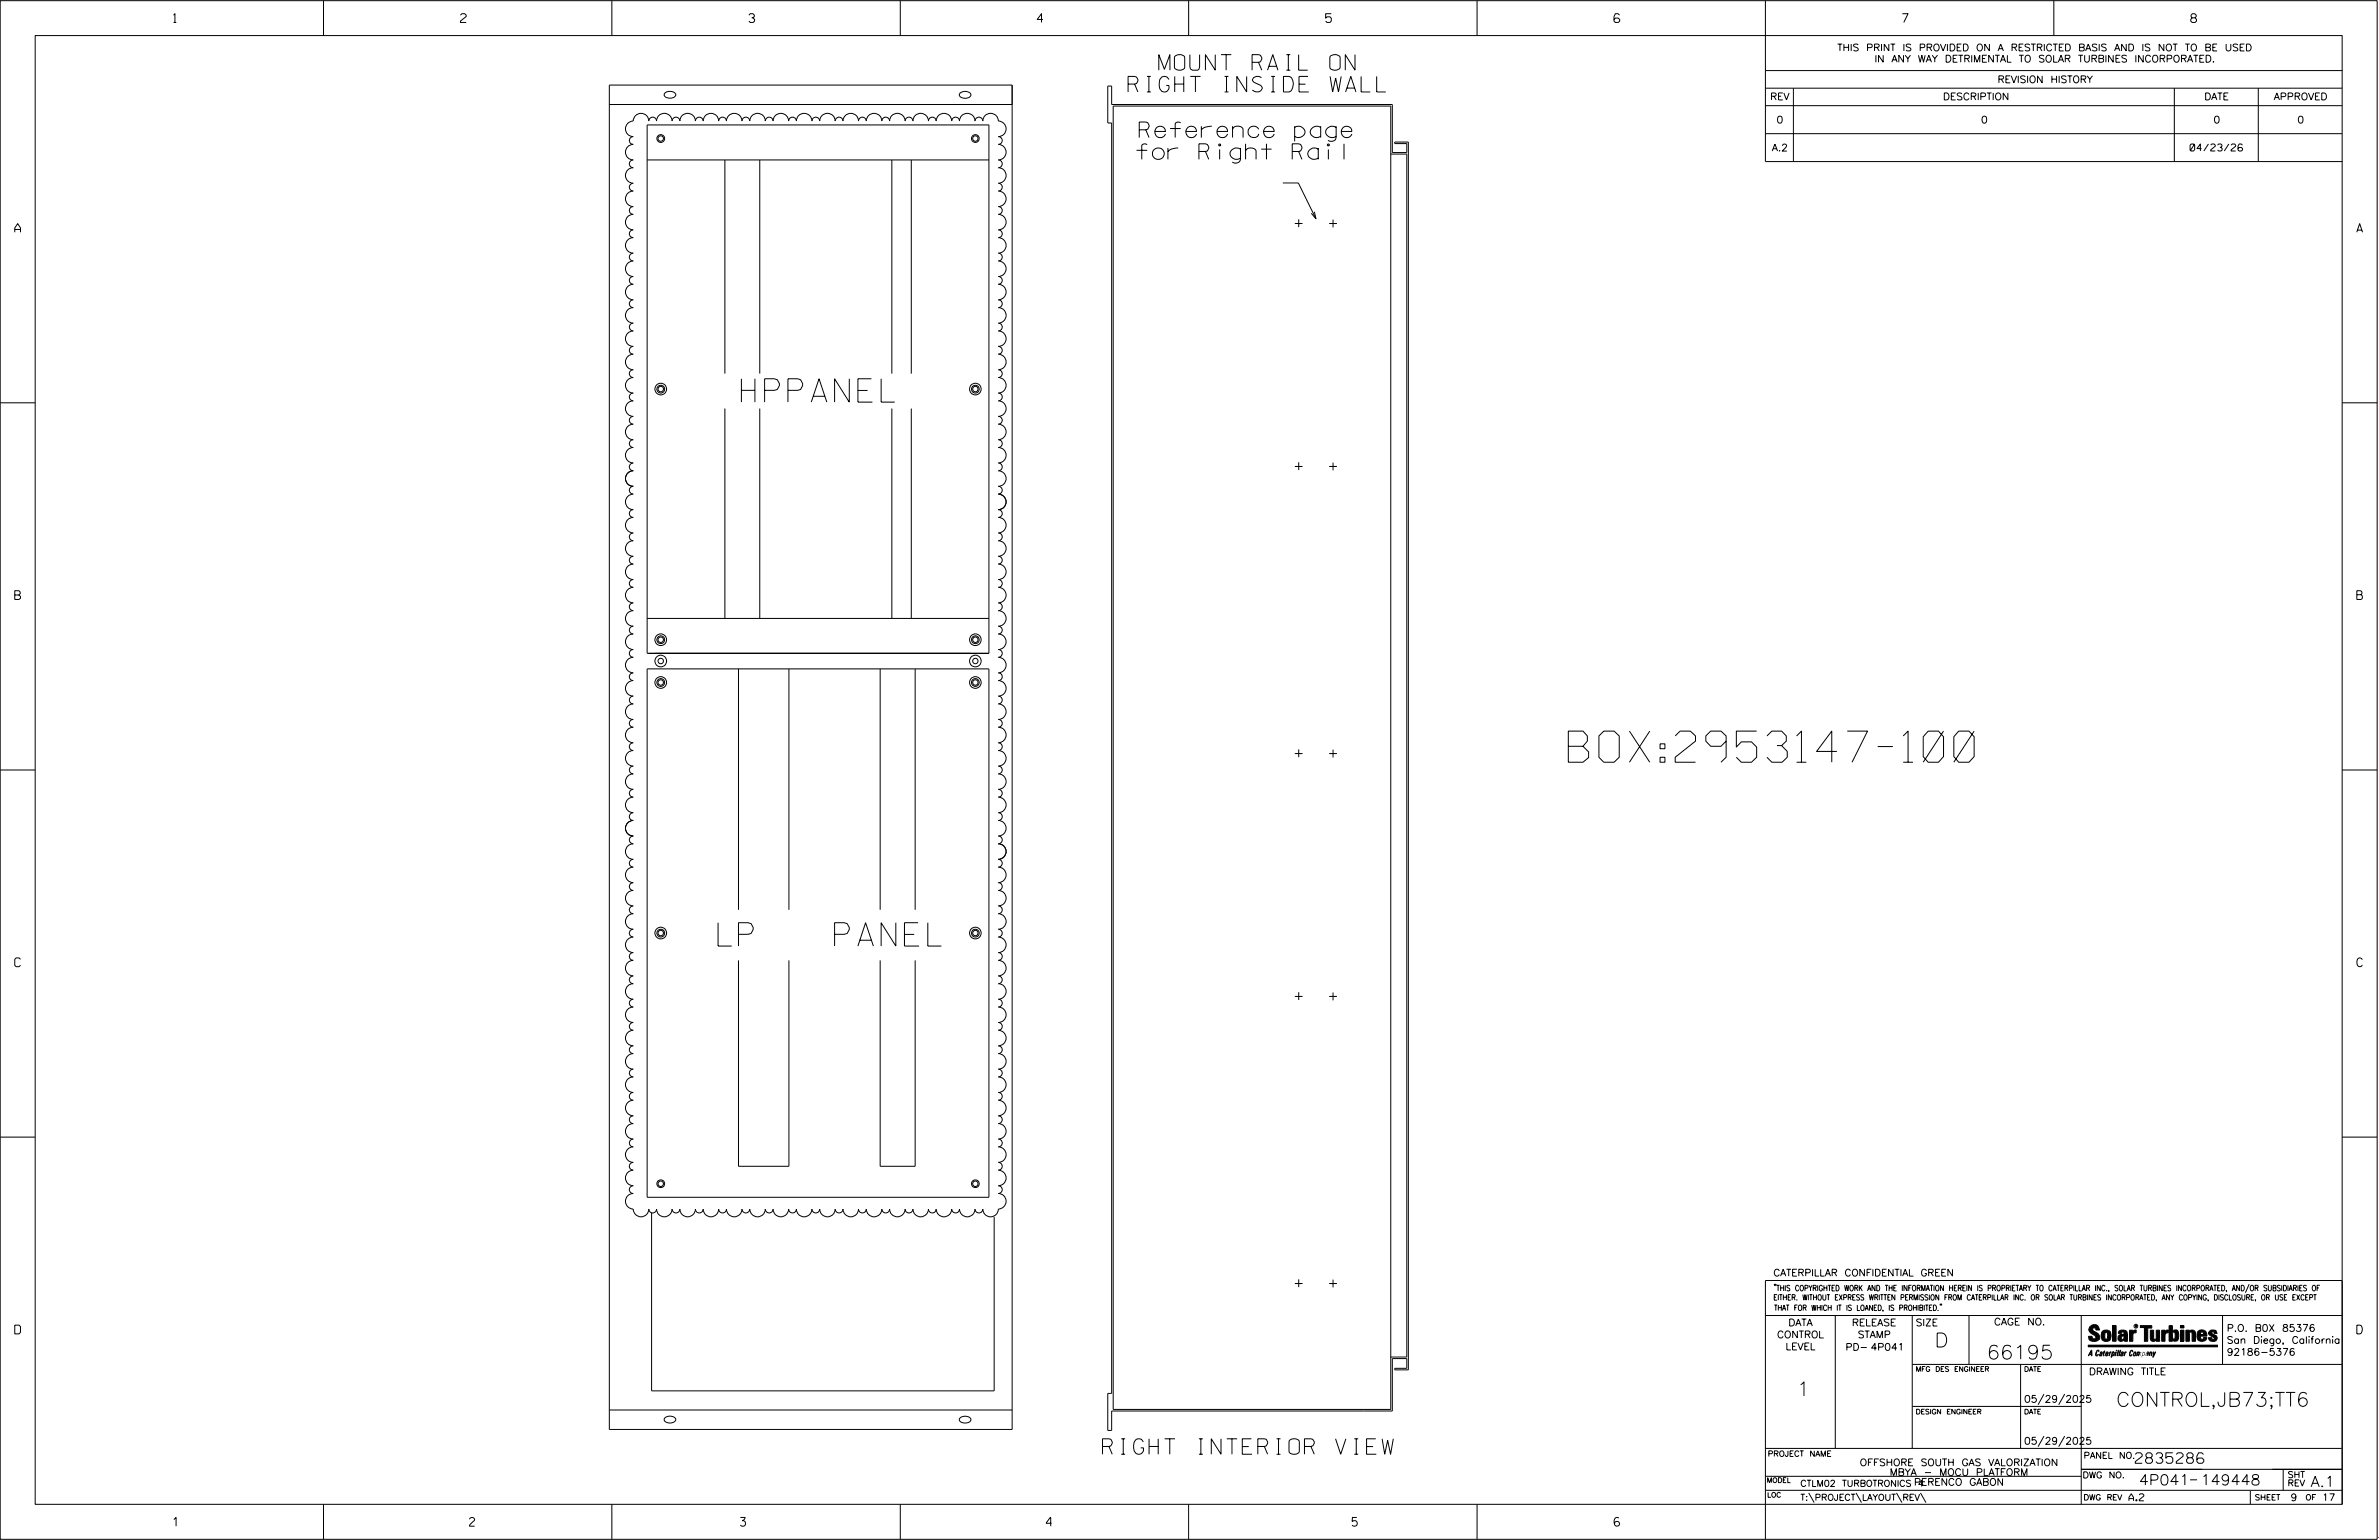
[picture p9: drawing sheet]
<svg xmlns="http://www.w3.org/2000/svg" width="864mm" height="559mm" viewBox="0 0 864 559" stroke-linecap="round" stroke-linejoin="round" font-family="sans-serif">
<defs><g id="words">
<text font-size="11.3" x="569.3" y="276.6">BOX:2953147-100</text>
<text font-size="8.5" x="269.1" y="145.9">HPPANEL</text>
<g font-size="5.6">
<text x="420.7" y="25.5">MOUNT RAIL ON</text>
<text x="409.5" y="33.4">RIGHT INSIDE WALL</text>
<text x="413.6" y="49.9">Reference page</text>
<text x="412.7" y="57.8">for Right Rail</text>
<text x="400.2" y="527.7">RIGHT INTERIOR VIEW</text>
</g>
<g font-size="5.1">
<text x="702.3" y="488.8">D</text>
<text x="721.2" y="493.2">66195</text>
<text x="652.2" y="506.5">1</text>
<text x="768.2" y="510.3">CONTROL,JB73;TT6</text>
</g>
<g font-size="3.8">
<text x="775.1" y="531">2835286</text>
<text x="776.4" y="538.9">4P041</text>
<text x="798.8" y="538.9">149448</text>
<text x="838.8" y="539.5">A.1</text>
</g>
<g font-size="3.2">
<text x="63" y="8.2">1</text>
<text x="167.2" y="8.2">2</text>
<text x="271.8" y="8.2">3</text>
<text x="376.5" y="8.2">4</text>
<text x="481.2" y="8.2">5</text>
<text x="690.6" y="8.2">7</text>
<text x="795.3" y="8.2">8</text>
<text x="5.4" y="84.3">A</text>
<text x="855.5" y="84.3">A</text>
<text x="5.4" y="217.5">B</text>
<text x="855.6" y="217.5">B</text>
<text x="5.4" y="350.8">C</text>
<text x="855.6" y="350.8">C</text>
<text x="5.4" y="484">D</text>
<text x="855.6" y="484">D</text>
<text x="62.8" y="553.8">1</text>
<text x="170.4" y="553.8">2</text>
<text x="268.8" y="553.8">3</text>
<text x="379.8" y="553.8">4</text>
<text x="490.8" y="553.8">5</text>
<text x="585.9" y="553.8">6</text>
</g>
<g font-size="2.5">
<text x="666.9" y="18.5">THIS PRINT IS PROVIDED ON A RESTRICTED BASIS AND IS NOT TO BE USED</text>
<text x="680.5" y="22.6">IN ANY WAY DETRIMENTAL TO SOLAR TURBINES INCORPORATED.</text>
<text x="725.1" y="30">REVISION HISTORY</text>
<text x="642.6" y="36.3">REV</text>
<text x="705.3" y="36.3">DESCRIPTION</text>
<text x="800.2" y="36.3">DATE</text>
<text x="825.4" y="36.3">APPROVED</text>
<text x="644.9" y="44.7">0</text>
<text x="719.1" y="44.7">0</text>
<text x="803.5" y="44.7">0</text>
<text x="834" y="44.7">0</text>
<text x="643.2" y="54.8">A.2</text>
<text x="795" y="54.8">04/23/26</text>
<text x="643.8" y="463">CATERPILLAR CONFIDENTIAL GREEN</text>
<text x="645.1" y="485.5">CONTROL</text>
<text x="649.2" y="481.1">DATA</text>
<text x="672.3" y="481.1">RELEASE</text>
<text x="674.4" y="485.5">STAMP</text>
<text x="695.4" y="481.1">SIZE</text>
<text x="723.8" y="480.8">CAGE NO.</text>
<text x="808.4" y="483.1">P.O. B0X 85376</text>
<text x="648.2" y="489.8">LEVEL</text>
<text x="669.9" y="490">PD- 4P041</text>
<text x="808.4" y="487.5">San Diego, California</text>
<text x="808.4" y="491.8">92186-5376</text>
<text x="758.3" y="498.9">DRAWING TITLE</text>
<text x="734.8" y="508.9">05/29/2025</text>
<text x="734.8" y="524.1">05/29/2025</text>
<text x="675.1" y="531.9">OFFSHORE SOUTH GAS VALORIZATION</text>
<text x="686" y="535.5">MBYA - MOCU PLATFORM</text>
<text x="694.8" y="539">PERENCO GABON</text>
<text x="772.8" y="544.6">A.2</text>
<text x="831.5" y="544.6">9</text>
<text x="842.9" y="544.6">17</text>
</g>
<g font-size="2.3">
<text x="756.4" y="529.2">PANEL NO.</text>
<text x="653.5" y="539.4">CTLM02 TURBOTRONICS 4</text>
<text x="756" y="536.3">DWG NO.</text>
<text x="830.4" y="539.3">REV</text>
<text x="830.4" y="536.2">SHT</text>
<text x="653.5" y="544.5">T:\PROJECT\LAYOUT\REV\</text>
</g>
<g font-size="2">
<text x="643.8" y="471.8">EITHER. WITHOUT EXPRESS WRITTEN PERMISSION FROM CATERPILLAR INC. OR SOLAR TURBINES INCORPORATED, ANY COPYING, DISCLOSURE, OR USE EXCEPT</text>
<text x="643.8" y="468.4">&quot;THIS COPYRIGHTED WORK AND THE INFORMATION HEREIN IS PROPRIETARY TO CATERPILLAR INC., SOLAR TURBINES INCORPORATED, AND/OR SUBSIDIARIES OF</text>
<text x="644" y="475.6">THAT FOR WHICH IT IS LOANED, IS PROHIBITED.&quot;</text>
<text x="641.7" y="528.5">PROJECT NAME</text>
<text x="756.3" y="544.3">DWG REV</text>
<text x="818.5" y="544.3">SHEET</text>
<text x="836.9" y="544.3">OF</text>
</g>
<g font-size="1.8">
<text x="695.4" y="497.6">MFG DES ENGINEER</text>
<text x="734.8" y="497.6">DATE</text>
<text x="695.4" y="513.1">DESIGN ENGINEER</text>
<text x="734.8" y="513.1">DATE</text>
<text x="641.3" y="538">MODEL</text>
<text x="641.5" y="543.3">LOC</text>
</g>
<text font-size=".9" x="775.1" y="481.7">R</text>
</g></defs>
<g fill="none" stroke="#000" stroke-width=".36">
<path d="M.1 .2h862.8v558.4h-862.8zM12.8 12.9h837.4v533h-837.4zM117.4 .2v12.7M222.1 .2v12.7M326.8 .2v12.7M431.5 .2v12.7M536.2 .2v12.7M587.9 5.5l-.5-.5h-1l-.5 1v1.7l.5 .4h1l.6-.4v-.6l-.6-.5h-1l-.5 .5M640.9 .2v58.4h209.3M745.6 .2v12.7M221.2 30.9h146.2v487.8h-146.2zM221.2 37.9h146.2"/>
<path d="M241.4 33.7a2.61 2.61 0 0 1 3.9 .7 2.43 2.43 0 0 1-4.2 0zM348.6 33.7a2.57 2.57 0 0 1 3.9 .7 2.43 2.43 0 0 1-4.3 0zM402.1 31.2h1.4v6.7h101.9v17.5h5.3v-3.3h-4.4v-.6h4.9v445.6h-4.9v-.6h4.4v-3.5h-5.3v19h-101.9v7h-1.4v-13.4h1.4v-461h-1.4zM404.1 38.5h100.8v472.9h-100.8zM640.9 25.6h209.3M640.9 32h209.3M640.9 38.3h209.3M651 32v26.6M789.3 32v26.6M819.8 32v26.6M227.9 44.8l1.1-.7 .9-.2v-.4a2.82 2.82 0 0 1 3-2.4 2.82 2.82 0 0 1 2.6 2.8 1.41 1.41 0 0 1 1.4-1.4 1.41 1.41 0 0 1 1.4 1.4 2.82 2.82 0 0 1 2.9-2.8 2.82 2.82 0 0 1 2.8 2.8 1.41 1.41 0 0 1 1.4-1.4 1.41 1.41 0 0 1 1.4 1.4 2.82 2.82 0 0 1 2.8-2.8 2.82 2.82 0 0 1 2.8 2.8 1.41 1.41 0 0 1 1.5-1.4 1.41 1.41 0 0 1 1.4 1.4 2.8 2.8 0 0 1 2.8-2.8 2.8 2.8 0 0 1 2.8 2.8 1.41 1.41 0 0 1 1.4-1.4 1.41 1.41 0 0 1 1.4 1.4 2.82 2.82 0 0 1 2.8-2.8 2.82 2.82 0 0 1 2.8 2.8 1.41 1.41 0 0 1 1.5-1.4 1.41 1.41 0 0 1 1.4 1.4 2.82 2.82 0 0 1 2.8-2.8 2.82 2.82 0 0 1 2.8 2.8 1.41 1.41 0 0 1 1.4-1.4 1.41 1.41 0 0 1 1.4 1.4 2.82 2.82 0 0 1 2.9-2.8 2.82 2.82 0 0 1 2.8 2.8 1.41 1.41 0 0 1 1.4-1.4 1.41 1.41 0 0 1 1.4 1.4 2.82 2.82 0 0 1 2.8-2.8 2.82 2.82 0 0 1 2.8 2.8 1.41 1.41 0 0 1 1.5-1.4 1.41 1.41 0 0 1 1.4 1.4 2.8 2.8 0 0 1 2.8-2.8 2.8 2.8 0 0 1 2.8 2.8 1.41 1.41 0 0 1 1.4-1.4 1.41 1.41 0 0 1 1.4 1.4 2.82 2.82 0 0 1 2.8-2.8 2.82 2.82 0 0 1 2.8 2.8 1.41 1.41 0 0 1 1.5-1.4 1.41 1.41 0 0 1 1.4 1.4 2.82 2.82 0 0 1 2.8-2.8 2.82 2.82 0 0 1 2.8 2.8 1.41 1.41 0 0 1 1.4-1.4 1.41 1.41 0 0 1 1.4 1.4 2.82 2.82 0 0 1 2.9-2.8 2.82 2.82 0 0 1 2.8 2.8 1.41 1.41 0 0 1 1.4-1.4 1.41 1.41 0 0 1 1.4 1.4 2.82 2.82 0 0 1 2.8-2.8 2.82 2.82 0 0 1 2.8 2.8 1.39 1.39 0 0 1 1.4-1.4 1.39 1.39 0 0 1 1.4 1.4 2.82 2.82 0 0 1 2.9-2.8 2.82 2.82 0 0 1 2.8 2.8 1.41 1.41 0 0 1 1.4-1.4 1.41 1.41 0 0 1 1.4 1.4 2.82 2.82 0 0 1 2.8-2.8 2.82 2.82 0 0 1 2.8 2.8 1.41 1.41 0 0 1 1.5-1.4 1.41 1.41 0 0 1 1.4 1.4 2.82 2.82 0 0 1 2.8-2.8 2.82 2.82 0 0 1 2.8 2.8 2.82 2.82 0 0 1 2.8 2.8 2.82 2.82 0 0 1-2.8 2.9 1.41 1.41 0 0 1 1.4 1.4 1.41 1.41 0 0 1-1.4 1.4 2.82 2.82 0 0 1 2.8 2.8 2.82 2.82 0 0 1-2.8 2.8 1.41 1.41 0 0 1 1.4 1.4 1.41 1.41 0 0 1-1.4 1.5 2.82 2.82 0 0 1 2.8 2.8 2.82 2.82 0 0 1-2.8 2.8 1.41 1.41 0 0 1 1.4 1.4 1.41 1.41 0 0 1-1.4 1.4 2.82 2.82 0 0 1 2.8 2.8 2.82 2.82 0 0 1-2.8 2.9 1.41 1.41 0 0 1 1.4 1.4 1.41 1.41 0 0 1-1.4 1.4 2.8 2.8 0 0 1 2.8 2.8 2.8 2.8 0 0 1-2.8 2.8 1.41 1.41 0 0 1 1.4 1.4 1.41 1.41 0 0 1-1.4 1.4 2.82 2.82 0 0 1 2.8 2.8 2.82 2.82 0 0 1-2.8 2.9 1.41 1.41 0 0 1 1.4 1.4 1.41 1.41 0 0 1-1.4 1.4 2.82 2.82 0 0 1 2.8 2.8 2.82 2.82 0 0 1-2.8 2.8 1.41 1.41 0 0 1 1.4 1.4 1.41 1.41 0 0 1-1.4 1.5 2.82 2.82 0 0 1 2.8 2.8 2.82 2.82 0 0 1-2.8 2.8 1.41 1.41 0 0 1 1.4 1.4 1.41 1.41 0 0 1-1.4 1.4 2.82 2.82 0 0 1 2.8 2.8 2.82 2.82 0 0 1-2.8 2.9 1.41 1.41 0 0 1 1.4 1.4 1.41 1.41 0 0 1-1.4 1.4 2.8 2.8 0 0 1 2.8 2.8 2.8 2.8 0 0 1-2.8 2.8 1.41 1.41 0 0 1 1.4 1.4 1.41 1.41 0 0 1-1.4 1.4 2.82 2.82 0 0 1 2.8 2.8 2.82 2.82 0 0 1-2.8 2.9 1.41 1.41 0 0 1 1.4 1.4 1.41 1.41 0 0 1-1.4 1.4 2.82 2.82 0 0 1 2.8 2.8 2.82 2.82 0 0 1-2.8 2.8 1.41 1.41 0 0 1 1.4 1.4 1.41 1.41 0 0 1-1.4 1.5 2.82 2.82 0 0 1 2.8 2.8 2.82 2.82 0 0 1-2.8 2.8 1.41 1.41 0 0 1 1.4 1.4 1.41 1.41 0 0 1-1.4 1.4 2.82 2.82 0 0 1 2.8 2.8 2.82 2.82 0 0 1-2.8 2.9 1.41 1.41 0 0 1 1.4 1.4 1.41 1.41 0 0 1-1.4 1.4 2.8 2.8 0 0 1 2.8 2.8 2.8 2.8 0 0 1-2.8 2.8 1.41 1.41 0 0 1 1.4 1.4 1.41 1.41 0 0 1-1.4 1.4 2.82 2.82 0 0 1 2.8 2.8 2.82 2.82 0 0 1-2.8 2.9 1.41 1.41 0 0 1 1.4 1.4 1.41 1.41 0 0 1-1.4 1.4 2.82 2.82 0 0 1 2.8 2.8 2.82 2.82 0 0 1-2.8 2.8 1.41 1.41 0 0 1 1.4 1.4 1.41 1.41 0 0 1-1.4 1.4 2.82 2.82 0 0 1 2.8 2.9 2.82 2.82 0 0 1-2.8 2.8 1.41 1.41 0 0 1 1.4 1.4 1.41 1.41 0 0 1-1.4 1.4 2.82 2.82 0 0 1 2.8 2.8 2.82 2.82 0 0 1-2.8 2.9 1.41 1.41 0 0 1 1.4 1.4 1.41 1.41 0 0 1-1.4 1.4 2.8 2.8 0 0 1 2.8 2.8 2.8 2.8 0 0 1-2.8 2.8 1.41 1.41 0 0 1 1.4 1.4 1.41 1.41 0 0 1-1.4 1.4 2.82 2.82 0 0 1 2.8 2.8 2.82 2.82 0 0 1-2.8 2.9 1.41 1.41 0 0 1 1.4 1.4 1.41 1.41 0 0 1-1.4 1.4 2.82 2.82 0 0 1 2.8 2.8 2.82 2.82 0 0 1-2.8 2.8 1.41 1.41 0 0 1 1.4 1.4 1.41 1.41 0 0 1-1.4 1.4 2.82 2.82 0 0 1 2.8 2.9 2.82 2.82 0 0 1-2.8 2.8 1.41 1.41 0 0 1 1.4 1.4 1.41 1.41 0 0 1-1.4 1.4 2.82 2.82 0 0 1 2.8 2.8 2.82 2.82 0 0 1-2.8 2.9 1.39 1.39 0 0 1 1.4 1.4 1.39 1.39 0 0 1-1.4 1.3 2.82 2.82 0 0 1 2.8 2.9 2.82 2.82 0 0 1-2.8 2.8 1.41 1.41 0 0 1 1.4 1.4 1.41 1.41 0 0 1-1.4 1.4 2.82 2.82 0 0 1 2.8 2.8 2.82 2.82 0 0 1-2.8 2.9 1.41 1.41 0 0 1 1.4 1.4 1.41 1.41 0 0 1-1.4 1.4 2.82 2.82 0 0 1 2.8 2.8 2.82 2.82 0 0 1-2.8 2.8 1.41 1.41 0 0 1 1.4 1.4 1.41 1.41 0 0 1-1.4 1.4 2.82 2.82 0 0 1 2.8 2.9 2.82 2.82 0 0 1-2.8 2.8 1.41 1.41 0 0 1 1.4 1.4 1.41 1.41 0 0 1-1.4 1.4 2.8 2.8 0 0 1 2.8 2.8 2.8 2.8 0 0 1-2.8 2.8 1.41 1.41 0 0 1 1.4 1.4 1.41 1.41 0 0 1-1.4 1.4 2.82 2.82 0 0 1 2.8 2.9 2.82 2.82 0 0 1-2.8 2.8 1.41 1.41 0 0 1 1.4 1.4 1.41 1.41 0 0 1-1.4 1.4 2.82 2.82 0 0 1 2.8 2.8 2.82 2.82 0 0 1-2.8 2.9 1.41 1.41 0 0 1 1.4 1.4 1.41 1.41 0 0 1-1.4 1.4 2.82 2.82 0 0 1 2.8 2.8 2.82 2.82 0 0 1-2.8 2.8 1.41 1.41 0 0 1 1.4 1.4 1.41 1.41 0 0 1-1.4 1.4 2.82 2.82 0 0 1 2.8 2.9 2.82 2.82 0 0 1-2.8 2.8 1.41 1.41 0 0 1 1.4 1.4 1.41 1.41 0 0 1-1.4 1.4 2.8 2.8 0 0 1 2.8 2.8 2.8 2.8 0 0 1-2.8 2.8 1.41 1.41 0 0 1 1.4 1.4 1.41 1.41 0 0 1-1.4 1.4 2.82 2.82 0 0 1 2.8 2.9 2.82 2.82 0 0 1-2.8 2.8 1.41 1.41 0 0 1 1.4 1.4 1.41 1.41 0 0 1-1.4 1.4 2.82 2.82 0 0 1 2.8 2.8 2.82 2.82 0 0 1-2.8 2.9 1.41 1.41 0 0 1 1.4 1.4 1.41 1.41 0 0 1-1.4 1.4 2.82 2.82 0 0 1 2.8 2.8 2.82 2.82 0 0 1-2.8 2.8 1.41 1.41 0 0 1 1.4 1.4 1.41 1.41 0 0 1-1.4 1.4 2.82 2.82 0 0 1 2.8 2.9 2.82 2.82 0 0 1-2.8 2.8 1.41 1.41 0 0 1 1.4 1.4 1.41 1.41 0 0 1-1.4 1.4 2.8 2.8 0 0 1 2.8 2.8 2.8 2.8 0 0 1-2.8 2.8 1.41 1.41 0 0 1 1.4 1.4 1.41 1.41 0 0 1-1.4 1.4 2.82 2.82 0 0 1 2.8 2.9 2.82 2.82 0 0 1-2.8 2.8 1.41 1.41 0 0 1 1.4 1.4 1.41 1.41 0 0 1-1.4 1.4 2.82 2.82 0 0 1 2.8 2.8 2.82 2.82 0 0 1-2.8 2.8 1.41 1.41 0 0 1 1.4 1.5 1.41 1.41 0 0 1-1.4 1.4 2.82 2.82 0 0 1 2.8 2.8 2.82 2.82 0 0 1-2.8 2.8 1.41 1.41 0 0 1 1.4 1.4 1.41 1.41 0 0 1-1.4 1.4 2.82 2.82 0 0 1 2.8 2.9 2.82 2.82 0 0 1-2.8 2.8 1.41 1.41 0 0 1 1.4 1.4 1.41 1.41 0 0 1-1.4 1.4 2.8 2.8 0 0 1 2.8 2.8 2.8 2.8 0 0 1-2.8 2.8 1.41 1.41 0 0 1 1.4 1.4 1.41 1.41 0 0 1-1.4 1.4 2.82 2.82 0 0 1 2.8 2.9 2.82 2.82 0 0 1-2.8 2.8 1.41 1.41 0 0 1 1.4 1.4 1.41 1.41 0 0 1-1.4 1.4 2.82 2.82 0 0 1 2.8 2.8 2.82 2.82 0 0 1-2.8 2.8 1.41 1.41 0 0 1 1.4 1.5 1.41 1.41 0 0 1-1.4 1.4 2.82 2.82 0 0 1 2.8 2.8 2.82 2.82 0 0 1-2.8 2.8 2.82 2.82 0 0 1-2.8 2.8 2.82 2.82 0 0 1-2.8-2.8 1.41 1.41 0 0 1-1.4 1.4 1.41 1.41 0 0 1-1.5-1.4 2.82 2.82 0 0 1-2.8 2.8 2.82 2.82 0 0 1-2.8-2.8 1.41 1.41 0 0 1-1.4 1.4 1.41 1.41 0 0 1-1.4-1.4 2.82 2.82 0 0 1-2.8 2.8 2.82 2.82 0 0 1-2.9-2.8 1.39 1.39 0 0 1-1.4 1.4 1.39 1.39 0 0 1-1.4-1.4 2.82 2.82 0 0 1-2.8 2.8 2.82 2.82 0 0 1-2.8-2.8 1.41 1.41 0 0 1-1.4 1.4 1.41 1.41 0 0 1-1.4-1.4 2.82 2.82 0 0 1-2.8 2.8 2.82 2.82 0 0 1-2.9-2.8 1.41 1.41 0 0 1-1.4 1.4 1.41 1.41 0 0 1-1.4-1.4 2.82 2.82 0 0 1-2.8 2.8 2.82 2.82 0 0 1-2.8-2.8 1.41 1.41 0 0 1-1.4 1.4 1.41 1.41 0 0 1-1.5-1.4 2.82 2.82 0 0 1-2.8 2.8 2.82 2.82 0 0 1-2.8-2.8 1.41 1.41 0 0 1-1.4 1.4 1.41 1.41 0 0 1-1.4-1.4 2.8 2.8 0 0 1-2.8 2.8 2.8 2.8 0 0 1-2.8-2.8 1.41 1.41 0 0 1-1.4 1.4 1.41 1.41 0 0 1-1.5-1.4 2.82 2.82 0 0 1-2.8 2.8 2.82 2.82 0 0 1-2.8-2.8 1.41 1.41 0 0 1-1.4 1.4 1.41 1.41 0 0 1-1.4-1.4 2.82 2.82 0 0 1-2.8 2.8 2.82 2.82 0 0 1-2.9-2.8 1.41 1.41 0 0 1-1.4 1.4 1.41 1.41 0 0 1-1.4-1.4 2.82 2.82 0 0 1-2.8 2.8 2.82 2.82 0 0 1-2.8-2.8 1.41 1.41 0 0 1-1.4 1.4 1.41 1.41 0 0 1-1.5-1.4 2.82 2.82 0 0 1-2.8 2.8 2.82 2.82 0 0 1-2.8-2.8 1.41 1.41 0 0 1-1.4 1.4 1.41 1.41 0 0 1-1.4-1.4 2.8 2.8 0 0 1-2.8 2.8 2.8 2.8 0 0 1-2.8-2.8 1.41 1.41 0 0 1-1.4 1.4 1.41 1.41 0 0 1-1.5-1.4 2.82 2.82 0 0 1-2.8 2.8 2.82 2.82 0 0 1-2.8-2.8 1.41 1.41 0 0 1-1.4 1.4 1.41 1.41 0 0 1-1.4-1.4 2.82 2.82 0 0 1-2.8 2.8 2.82 2.82 0 0 1-2.9-2.8 1.41 1.41 0 0 1-1.4 1.4 1.41 1.41 0 0 1-1.4-1.4 2.82 2.82 0 0 1-2.8 2.8 2.82 2.82 0 0 1-2.8-2.8 2.82 2.82 0 0 1-2.9-2.8 2.82 2.82 0 0 1 2.9-2.8 1.41 1.41 0 0 1-1.4-1.4 1.41 1.41 0 0 1 1.4-1.5 2.82 2.82 0 0 1-2.9-2.8 2.82 2.82 0 0 1 2.9-2.8 1.41 1.41 0 0 1-1.4-1.4 1.41 1.41 0 0 1 1.4-1.4 2.82 2.82 0 0 1-2.9-2.8 2.82 2.82 0 0 1 2.9-2.9 1.41 1.41 0 0 1-1.4-1.4 1.41 1.41 0 0 1 1.4-1.4 2.8 2.8 0 0 1-2.9-2.8 2.8 2.8 0 0 1 2.9-2.8 1.41 1.41 0 0 1-1.4-1.4 1.41 1.41 0 0 1 1.4-1.4 2.82 2.82 0 0 1-2.9-2.8 2.82 2.82 0 0 1 2.9-2.9 1.41 1.41 0 0 1-1.4-1.4 1.41 1.41 0 0 1 1.4-1.4 2.82 2.82 0 0 1-2.9-2.8 2.82 2.82 0 0 1 2.9-2.8 1.41 1.41 0 0 1-1.4-1.4 1.41 1.41 0 0 1 1.4-1.5 2.82 2.82 0 0 1-2.9-2.8 2.82 2.82 0 0 1 2.9-2.8 1.41 1.41 0 0 1-1.4-1.4 1.41 1.41 0 0 1 1.4-1.4 2.82 2.82 0 0 1-2.9-2.8 2.82 2.82 0 0 1 2.9-2.9 1.41 1.41 0 0 1-1.4-1.4 1.41 1.41 0 0 1 1.4-1.4 2.8 2.8 0 0 1-2.9-2.8 2.8 2.8 0 0 1 2.9-2.8 1.41 1.41 0 0 1-1.4-1.4 1.41 1.41 0 0 1 1.4-1.4 2.82 2.82 0 0 1-2.9-2.8 2.82 2.82 0 0 1 2.9-2.9 1.41 1.41 0 0 1-1.4-1.4 1.41 1.41 0 0 1 1.4-1.4 2.82 2.82 0 0 1-2.9-2.8 2.82 2.82 0 0 1 2.9-2.8 1.41 1.41 0 0 1-1.4-1.4 1.41 1.41 0 0 1 1.4-1.4 2.82 2.82 0 0 1-2.9-2.9 2.82 2.82 0 0 1 2.9-2.8 1.41 1.41 0 0 1-1.4-1.4 1.41 1.41 0 0 1 1.4-1.4 2.82 2.82 0 0 1-2.9-2.8 2.82 2.82 0 0 1 2.9-2.9 1.41 1.41 0 0 1-1.4-1.4 1.41 1.41 0 0 1 1.4-1.4 2.8 2.8 0 0 1-2.9-2.8 2.8 2.8 0 0 1 2.9-2.8 1.41 1.41 0 0 1-1.4-1.4 1.41 1.41 0 0 1 1.4-1.4 2.82 2.82 0 0 1-2.9-2.8 2.82 2.82 0 0 1 2.9-2.9 1.41 1.41 0 0 1-1.4-1.4 1.41 1.41 0 0 1 1.4-1.4 2.82 2.82 0 0 1-2.9-2.8 2.82 2.82 0 0 1 2.9-2.8 1.41 1.41 0 0 1-1.4-1.4 1.41 1.41 0 0 1 1.4-1.4 2.82 2.82 0 0 1-2.9-2.9 2.82 2.82 0 0 1 2.9-2.8 1.41 1.41 0 0 1-1.4-1.4 1.41 1.41 0 0 1 1.4-1.4 2.82 2.82 0 0 1-2.9-2.8 2.82 2.82 0 0 1 2.9-2.9 1.41 1.41 0 0 1-1.4-1.4 1.41 1.41 0 0 1 1.4-1.4 2.8 2.8 0 0 1-2.9-2.8 2.8 2.8 0 0 1 2.9-2.8 1.41 1.41 0 0 1-1.4-1.4 1.41 1.41 0 0 1 1.4-1.4 2.82 2.82 0 0 1-2.9-2.8 2.82 2.82 0 0 1 2.9-2.9 1.41 1.41 0 0 1-1.4-1.4 1.41 1.41 0 0 1 1.4-1.4 2.82 2.82 0 0 1-2.9-2.8 2.82 2.82 0 0 1 2.9-2.8 1.41 1.41 0 0 1-1.4-1.4 1.41 1.41 0 0 1 1.4-1.4 2.82 2.82 0 0 1-2.9-2.9 2.82 2.82 0 0 1 2.9-2.8 1.41 1.41 0 0 1-1.4-1.4 1.41 1.41 0 0 1 1.4-1.4 2.82 2.82 0 0 1-2.9-2.8 2.82 2.82 0 0 1 2.9-2.9 1.39 1.39 0 0 1-1.4-1.3 1.39 1.39 0 0 1 1.4-1.4 2.82 2.82 0 0 1-2.9-2.9 2.82 2.82 0 0 1 2.9-2.8 1.41 1.41 0 0 1-1.4-1.4 1.41 1.41 0 0 1 1.4-1.4 2.82 2.82 0 0 1-2.9-2.8 2.82 2.82 0 0 1 2.9-2.9 1.41 1.41 0 0 1-1.4-1.4 1.41 1.41 0 0 1 1.4-1.4 2.82 2.82 0 0 1-2.9-2.8 2.82 2.82 0 0 1 2.9-2.8 1.41 1.41 0 0 1-1.4-1.4 1.41 1.41 0 0 1 1.4-1.4 2.82 2.82 0 0 1-2.9-2.9 2.82 2.82 0 0 1 2.9-2.8 1.41 1.41 0 0 1-1.4-1.4 1.41 1.41 0 0 1 1.4-1.4 2.8 2.8 0 0 1-2.9-2.8 2.8 2.8 0 0 1 2.9-2.8 1.41 1.41 0 0 1-1.4-1.4 1.41 1.41 0 0 1 1.4-1.4 2.82 2.82 0 0 1-2.9-2.9 2.82 2.82 0 0 1 2.9-2.8 1.41 1.41 0 0 1-1.4-1.4 1.41 1.41 0 0 1 1.4-1.4 2.82 2.82 0 0 1-2.9-2.8 2.82 2.82 0 0 1 2.9-2.9 1.41 1.41 0 0 1-1.4-1.4 1.41 1.41 0 0 1 1.4-1.4 2.82 2.82 0 0 1-2.9-2.8 2.82 2.82 0 0 1 2.9-2.8 1.41 1.41 0 0 1-1.4-1.4 1.41 1.41 0 0 1 1.4-1.4 2.82 2.82 0 0 1-2.9-2.9 2.82 2.82 0 0 1 2.9-2.8 1.41 1.41 0 0 1-1.4-1.4 1.41 1.41 0 0 1 1.4-1.4 2.8 2.8 0 0 1-2.9-2.8 2.8 2.8 0 0 1 2.9-2.8 1.41 1.41 0 0 1-1.4-1.4 1.41 1.41 0 0 1 1.4-1.4 2.82 2.82 0 0 1-2.9-2.9 2.82 2.82 0 0 1 2.9-2.8 1.41 1.41 0 0 1-1.4-1.4 1.41 1.41 0 0 1 1.4-1.4 2.82 2.82 0 0 1-2.9-2.8 2.82 2.82 0 0 1 2.9-2.8 1.41 1.41 0 0 1-1.4-1.5 1.41 1.41 0 0 1 1.4-1.4 2.82 2.82 0 0 1-2.9-2.8 2.82 2.82 0 0 1 2.9-2.8 1.41 1.41 0 0 1-1.4-1.4 1.41 1.41 0 0 1 1.4-1.4 2.82 2.82 0 0 1-2.9-2.9 2.82 2.82 0 0 1 2.9-2.8 1.41 1.41 0 0 1-1.4-1.4 1.41 1.41 0 0 1 1.4-1.4 2.8 2.8 0 0 1-2.9-2.8 2.8 2.8 0 0 1 2.9-2.8 1.41 1.41 0 0 1-1.4-1.4 1.41 1.41 0 0 1 1.4-1.4 2.82 2.82 0 0 1-2.9-2.9 2.82 2.82 0 0 1 2.9-2.8 1.41 1.41 0 0 1-1.4-1.4 1.41 1.41 0 0 1 1.4-1.4 2.82 2.82 0 0 1-2.9-2.8 2.82 2.82 0 0 1 2.9-2.8 1.41 1.41 0 0 1-1.4-1.5 1.41 1.41 0 0 1 1.4-1.4 2.82 2.82 0 0 1-2.9-2.8 2.82 2.82 0 0 1 2.9-2.8 1.41 1.41 0 0 1-1.4-1.4 1.41 1.41 0 0 1 1.4-1.4 2.82 2.82 0 0 1-2.9-2.9 2.82 2.82 0 0 1 2.9-2.8 1.41 1.41 0 0 1-1.4-1.4 1.41 1.41 0 0 1 1.4-1.4 2.8 2.8 0 0 1-2.9-2.8 2.8 2.8 0 0 1 2.9-2.8 1.41 1.41 0 0 1-1.4-1.4 1.41 1.41 0 0 1 1.4-1.4 2.82 2.82 0 0 1-2.9-2.9 2.82 2.82 0 0 1 2.9-2.8 1.41 1.41 0 0 1-1.4-1.4 1.41 1.41 0 0 1 1.4-1.4 2.82 2.82 0 0 1-2.9-2.8 2.82 2.82 0 0 1 2.9-2.8 1.41 1.41 0 0 1-1.4-1.5 1.41 1.41 0 0 1 1.4-1.4 2.82 2.82 0 0 1-2.9-2.8 2.82 2.82 0 0 1 2.9-2.8 1.41 1.41 0 0 1-1.4-1.4 1.41 1.41 0 0 1 1.4-1.4 2.8 2.8 0 0 1-2.6-1.8 2.8 2.8 0 0 1 .6-3zM234.9 45.3h124.1v191.8h-124.1z"/>
<path d="M234.9 58h124.1M263.1 58v77.6M275.8 58v77.6M323.7 58v77.6M330.8 58v77.6M504.9 55.9h5.8v436.5h-5.8M640.9 48.5h209.3M465.7 66.4h5.6l6.4 13M471.5 79.6v2.8M477.1 76.8l.6 2.6-1.7-2M483.9 79.7v2.8M470 81.1h2.8"/>
<path d="M482.5 81.1h2.8M.1 146.2h12.7M263.1 148.2v76.2M275.8 148.2v76.2M323.7 148.2v76.2M330.8 148.2v76.2M850.2 146.2h12.7M470 169.3h2.8M471.5 167.7v2.9M482.5 169.3h2.8M483.9 167.9v2.8M234.9 224.4h124.1"/>
<path d="M234.9 242.7h124.1v191.7h-124.1zM268.1 242.7v87.4M286.4 242.7v87.4M319.5 242.7v87.4M332.2 242.7v87.4M.1 279.4h12.7M470 273.4h2.8M471.5 271.9v2.8M482.5 273.4h2.8M483.9 272v2.8M850.2 279.4h12.7M260.7 334.8v8.5h4.9"/>
<path d="M268.1 339h3.5l1.1-.3 .7-1.4v-.8l-.7-1.3-1.1-.4h-3.5v8.5M303 339h3.5l1.1-.3 .7-1.4v-.8l-.7-1.3-1.1-.4h-3.5v8.5M325.2 334.8v8.5l-5.3-8.5v8.5M328.3 339.1h3.6M333.3 334.8h-5v8.5h5.3M336.8 334.8v8.5h4.9M268.1 348.5v74.7h18.3v-74.7M311.4 343.3l2.8-8.5 2.8 8.5M312.1 341.2h4.2M319.5 348.5v74.7h12.7v-74.7M470 361.6h2.8M471.5 360v2.9"/>
<path d="M482.5 361.6h2.8M483.9 360.2v2.8M.1 412.6h12.7M850.2 412.6h12.7M236.5 440.1v64.6h124.4v-63.2M470 465.7h2.9M471.5 464.2v2.8M482.5 465.7h2.8M483.9 464.3v2.8M640.9 477.3h209.3M644.2 466.1l-.1 .4M644.7 466.1l-.2 .4"/>
<path d="M666.2 477.3v48.3M694.2 477.3v48.3M704.4 473.3l-.1 .4M704.8 473.3l-.1 .4M714.8 477.3v17.8M755.5 477.3v68.6M806.8 477.3v17.8M816.5 466l-1.4 3.1M850.2 464.6h-209.3v94M850.2 464.8v81.1M694.2 495.1h156M733.5 495.1v30.5"/>
<path d="M758.6 481.4a2.02 2.02 0 0 1 3.1-.1l.5 1.3h-1.3l-.2-.6-.4-.2-.6 .1-.1 .4 .4 .7a2.46 2.46 0 0 1 2.2 2.9 2.83 2.83 0 0 1-3.8 .3l-.3-1.3h1.3l.2 .7 .6 .3 .5-.2 .2-.5-.4-.6-1.9-1.2-.4-.9zM759.2 491.3h-.7l.7-1.2v1.9h.2l-.1-2.1-1.3 2.1 .5-.5h.7M761.3 490l.3-.2 .4 .3-.1 .3-.3-.4-.4 .3-.3 1.6h.4l.4-.5-.3 .6-.4 .1-.3-.4zM762.6 490.6l.5-.1-.1 1.4h-.9a.74 .74 0 0 1 .9-.8l-.3 .7-.5 .1 .2-.5 .6-.2v-.5l-.7 .2zM763 483.2a2.17 2.17 0 0 1 3.1 0l.3 1.4-.3 1.5a2.17 2.17 0 0 1-3.1 0l-.3-1.5zM763.6 490.5l.4-.4 .2 .6h-.3l-.3 .9 .2 .4-.3-.1zM764.1 483.7l.5-.4 .4 .3v2.2l-.4 .2-.5-.2zM764.6 491.1l.6 .2v-.7l-.4-.1-.4 .6-.1 .8h.6M764.6 491.1l-.1 .8h.4M764.6 482.6v.8M764.8 490.7l.4 .1v.3h-.6zM765 491.5l-.1 .4z"/>
<path d="M766 490.5l-.5 1.5zM766 490.8l.4-.3-.4 .4M766.9 481h1.3v5.7h-1.3zM767 490.8l.5 .1-.3 .8-.4 .2zM767.3 490.5h-.5l-.5 2M767.3 490.5a.8 .8 0 0 1 .2 1 .8 .8 0 0 1-.9 .4l-.1 .6M767.3 490.5l-.1 .2M768.1 490.5l-.4 1.5zM768.2 489.9h.3l-.1 .2h-.2zM769 489.9l-.5 2.1zM769.7 489.9l-.6 2.1zM770.1 491.4l.5-.3-.5 .8z"/>
<path d="M770.4 491.9h.1M770.6 491.1l.1-.4-.7 .2 .1-.3 .6-.1 .2 .3-.5 1.1M770.6 491.1a.74 .74 0 0 0-.8 .8h.6M771 484.8h-.7l-.3 .6 .4 .7 .5-.3 .1-2.4h-.8l-.1 .4h-1.2a1.71 1.71 0 0 1 1.8-1.3 1.71 1.71 0 0 1 1.6 1.4v2.8h-1.1l-.1-.6M771 484.2l-1.5 .1a1.41 1.41 0 0 0 0 2.4l.5 .1 1.1-.7M771.2 486.1h-.1M771.4 490.5l.1 .3 .4-.3-.9 1.5zM771.5 490.8h.1M773 482.7h1.2v.5l.5-.5 .7-.1v1h-.6l-.5 .4-.1 2.7h-1.2zM773.3 490.3l.6-.4 .4 .2-.1 .4-.3-.4a1.28 1.28 0 0 0-.5 1.8l.6-.4-.1 .4-.8 .1zM774.7 490.8l.5-.3a.88 .88 0 0 1 .2 .9 .88 .88 0 0 1-.7 .7l-.2-.2zM774.8 490.9h.5l-.3 1h-.3l-.2-.2z"/>
<path d="M775.2 490.5l-.1 .2M776.8 481h4.3v.9h-1.5v4.8h-1.3M776.8 490.6l-.8 .2v-.3l-.4 1.5 .8-1.3v1.3l.3-1.2M779.3 491.1h.4M779.6 490.5h.3l-.3 1.4M779.6 490.7h.2l-.1 .4M779.7 491.1l-.1 .4M779.7 491.1l-.4 .2M780.2 492l.7-1.3v1.3l.3-1.3-.3-.2-.3 .3-.1-.3-.4 1.5M780.6 482.7h1.2v2.7l.1 .4 .4 .3 .4-.7v-2.7h1.2l.1 4h-1.3v-.5l-1.1 .6-.7-.3-.3-.7zM781.6 492.5l1-2-.8 1.3-.2-1.3-.2 2M784.7 482.7h1.2v.5l.5-.5 .7-.1v1h-.5l-.6 .4-.1 2.7h-1.2z"/>
<path d="M787.4 481h1.2v2a1.4 1.4 0 0 1 2.2 .2l.1 1.4-.4 1.9-1.5 .1-.4-.5v-1l.5 .9 .5-.3v-2.1l-.5-.4-.5 .7v2.8h-1.2zM791.5 482.7h1.3v4h-1.3zM791.5 481h1.3v.9h-1.3zM793.5 482.7h1.3v.4l.7-.5 1.1 .2 .4 .6v3.3h-1.2v-2.8l-.3-.6h-.5l-.2 3.4h-1.3zM794.8 483.1h.1M797.7 483.2a1.92 1.92 0 0 1 2.4-.5 1.92 1.92 0 0 1 1 2.1h-2.3v.8l.6 .5 .5-.3v-.5h1.2a1.83 1.83 0 0 1-2.1 1.4 1.83 1.83 0 0 1-1.5-2.1zM798.8 484.2v.6M799.1 483.4h.6l.2 .8h-1.1zM804.6 482.9a1.84 1.84 0 0 0-2.9 .8 3.3 3.3 0 0 0 2.2 1.9l-.5 .5-.4-.3-.1-.4h-1.2l.1 .6a1.92 1.92 0 0 0 2.9 .4M804.9 483.8h-1.2l-.2-.6-.5 .1-.1 .3 .1 .3 1.8 .9M805.1 488.1h-47.1v.6h47.1M221.2 511.6h146.2"/>
<path d="M241.4 514.4a2.61 2.61 0 0 1 3.9 .7 2.4 2.4 0 0 1-4.2 0zM348.6 514.4a2.61 2.61 0 0 1 3.9 .7 2.43 2.43 0 0 1-4.3 0zM694.2 510.3h61.3M742 505.8l-2.2 3.9M749.5 505.8l-2.2 3.9M640.9 535.7h114.6M742 521.1l-2.2 3.8M749.5 521.1l-2.2 3.8M795 537h2.6M828.8 533.2v7.6M850.1 525.6h-209.2M850.2 533.2h-94.7"/>
<path d="M117.4 545.9v12.7M222.1 545.9v12.7M326.8 545.9v12.7M431.5 545.9v12.7M536.2 545.9v12.7M640.9 540.8h209.3M656.6 541.7l2 3.5M673.8 541.7l1.9 3.5M688.4 541.7l2 3.5M697.2 541.7l1.9 3.5M816.9 541v4.9M863.5 558h.1"/>
<circle cx="239.9" cy="50.3" r=".98"/>
<circle cx="239.9" cy="50.3" r="1.41"/>
<circle cx="354.1" cy="50.3" r="1.4"/>
<circle cx="354.1" cy="50.3" r=".98"/>
<circle cx="239.9" cy="141.2" r=".98"/>
<circle cx="239.9" cy="141.2" r="2.11"/>
<circle cx="239.9" cy="141.2" r="1.4"/>
<circle cx="354.1" cy="141.2" r="2.11"/>
<circle cx="354.1" cy="141.2" r="1.4"/>
<circle cx="354.1" cy="141.2" r=".98"/>
<circle cx="239.9" cy="239.9" r=".99"/>
<circle cx="239.9" cy="232.1" r=".99"/>
<circle cx="239.9" cy="232.1" r="2.12"/>
<circle cx="239.9" cy="239.9" r="2.12"/>
<circle cx="239.9" cy="232.1" r="1.41"/>
<circle cx="354.1" cy="239.9" r="2.11"/>
<circle cx="354.1" cy="232.1" r="2.11"/>
<circle cx="354.1" cy="232.1" r="1.41"/>
<circle cx="354.1" cy="232.1" r=".98"/>
<circle cx="354.1" cy="239.9" r=".98"/>
<circle cx="239.9" cy="247.6" r="2.11"/>
<circle cx="239.9" cy="247.6" r=".98"/>
<circle cx="239.9" cy="247.6" r="1.42"/>
<circle cx="354.1" cy="247.6" r="2.11"/>
<circle cx="354.1" cy="247.6" r=".98"/>
<circle cx="354.1" cy="247.7" r="1.41"/>
<circle cx="239.9" cy="338.6" r="2.11"/>
<circle cx="239.9" cy="338.6" r=".98"/>
<circle cx="239.9" cy="338.6" r="1.41"/>
<circle cx="354.1" cy="338.6" r="2.11"/>
<circle cx="354.1" cy="338.6" r="1.4"/>
<circle cx="354.1" cy="338.6" r=".98"/>
<circle cx="239.9" cy="429.5" r="1.41"/>
<circle cx="239.9" cy="429.5" r=".98"/>
<circle cx="354.1" cy="429.5" r=".98"/>
<circle cx="354.1" cy="429.5" r="1.4"/>
<circle cx="775.3" cy="481.2" r=".69"/>
</g>
<g fill="#000">
<path d="M768.1 490.5l-.4 1.5zM768.2 489.9h.3l-.1 .2h-.2zM769 489.9l-.5 2.1zM769.7 489.9l-.6 2.1zM791.5 481h1.3v.9h-1.3zM791.5 482.7h1.3v4h-1.3zM758 488.1h47.1v.6h-47.1z"/>
<path d="M759.2 489.9l-1.2 2.1 .5-.5h.7v.5h.2zM759.2 490.1v1.2h-.7z" fill-rule="evenodd"/>
<path d="M758.6 481.4a2.02 2.02 0 0 1 3.1-.1l.5 1.3h-1.3l-.2-.6-.4-.2-.6 .1-.1 .4 .4 .7a2.46 2.46 0 0 1 2.2 2.9 2.83 2.83 0 0 1-3.8 .3l-.3-1.3h1.3l.2 .7 .6 .3 .5-.2 .2-.5-.4-.6-1.9-1.2-.4-.9z" fill-rule="evenodd"/>
<path d="M761.3 490l.3-.2 .4 .3-.1 .3-.3-.4-.4 .3-.3 1.6h.4l.4-.5-.3 .6-.4 .1-.3-.4z" fill-rule="evenodd"/>
<path d="M762.6 490.6l.5-.1-.1 1.4h-.9a.74 .74 0 0 1 .9-.8l-.6 .3-.2 .5 .5-.1 .3-.6v-.5l-.7 .2z" fill-rule="evenodd"/>
<path d="M763.6 490.5l.4-.4 .2 .6h-.3l-.3 .9 .2 .4-.3-.1z" fill-rule="evenodd"/>
<path d="M764.8 490.5l.5 .3-.1 .5h-.6l.6-.2v-.3l-.4-.1-.3 1.2h.4l.3-.4-.6 .6-.3-.2v-.4z" fill-rule="evenodd"/>
<path d="M763 483.2a2.17 2.17 0 0 1 3.1 0l.3 1.4-.3 1.5a2.17 2.17 0 0 1-3.1 0l-.3-1.5zM764.1 483.7v2.1l.5 .2 .4-.2v-2.2l-.4-.3z" fill-rule="evenodd"/>
<path d="M766 490.5v.3l.4-.1-.4 .2-.5 1.1z" fill-rule="evenodd"/>
<path d="M766.8 490.5l-.5 2 .3-.6a.71 .71 0 0 0 .9-.5 .71 .71 0 0 0-.4-.9zM767 490.8l.5 .1-.3 .8-.4 .2z" fill-rule="evenodd"/>
<path d="M766.9 481h1.3v5.7h-1.3z" fill-rule="evenodd"/>
<path d="M770.1 490.6l.6-.1 .2 .3-.4 1.2-.5 .1-.2-.5 .3-.5h.5l-.7 .5v.3l.4-.1 .4-.9-.5-.2-.2 .2z" fill-rule="evenodd"/>
<path d="M769.4 482.8l-.5 1h1.2l.1-.4h.8v.8l-1.5 .1a1.41 1.41 0 0 0 0 2.4l.5 .1 1.1-.7 .1 .6h1.1v-2.8a1.79 1.79 0 0 0-2.4-1.2zM770.3 484.8h.7l-.1 1-.5 .3-.4-.7z" fill-rule="evenodd"/>
<path d="M771.4 490.5l.1 .3 .4-.3-.9 1.5z" fill-rule="evenodd"/>
<path d="M773 482.7h1.2v.5l.5-.5 .7-.1v1h-.6l-.5 .4-.1 2.7h-1.2z" fill-rule="evenodd"/>
<path d="M773.3 490.3l.6-.4 .4 .2-.1 .4-.3-.4a1.28 1.28 0 0 0-.5 1.8l.6-.4-.3 .5h-.6z" fill-rule="evenodd"/>
<path d="M774.7 490.8l-.2 1.1h.7a.96 .96 0 0 0 0-1.4zM774.8 490.9h.5l-.1 .6-.5 .4-.2-.2z" fill-rule="evenodd"/>
<path d="M776 490.5v.3l.4-.3 .2 .3 .7-.2-.3 1.4v-1.3l-.6 1.3v-1.3l-.8 1.3z" fill-rule="evenodd"/>
<path d="M776.8 481h4.3v.9h-1.5v4.8h-1.3v-4.8h-1.5z" fill-rule="evenodd"/>
<path d="M777.9 490.5l-.5 2 .3-.6a.71 .71 0 0 0 .9-.5 .71 .71 0 0 0-.4-.9zM778.1 490.8l.3-.1 .1 .4-.5 .8-.2-.5z" fill-rule="evenodd"/>
<path d="M779.3 490.6l.6-.1-.3 1.5-.7-.1a.67 .67 0 0 1 .8-.8l-.6 .3-.1 .5 .4-.1 .4-.9-.4-.2-.3 .2z" fill-rule="evenodd"/>
<path d="M780.5 490.5l.1 .3 .3-.3 .3 .2-.3 1.3v-1.3l-.8 1.3z" fill-rule="evenodd"/>
<path d="M780.6 482.7h1.2v2.7l.1 .4 .4 .3 .4-.7v-2.7h1.2l.1 4h-1.3v-.5l-1.1 .6-.7-.3-.3-.7z" fill-rule="evenodd"/>
<path d="M781.6 490.5l.2 1.3 .8-1.3-1.2 2z" fill-rule="evenodd"/>
<path d="M784.7 482.7h1.2v.5l.5-.5 .7-.1v1h-.5l-.6 .4-.1 2.7h-1.2z" fill-rule="evenodd"/>
<path d="M787.4 481h1.2v2a1.4 1.4 0 0 1 2.2 .2l.1 1.4-.4 1.9-1.5 .1-.4-.5v-1l.5 .9 .5-.3v-2.1l-.5-.4-.5 .7v2.8h-1.2z" fill-rule="evenodd"/>
<path d="M793.5 482.7h1.3v.4a1.29 1.29 0 0 1 2.2 .3v3.3h-1.2l-.3-3.4-.7 .2v3.2h-1.3z" fill-rule="evenodd"/>
<path d="M797.7 483.2a1.92 1.92 0 0 1 2.4-.5 1.92 1.92 0 0 1 1 2.1h-2.3v.8l.6 .5 .5-.3v-.5h1.2a1.83 1.83 0 0 1-2.1 1.4 1.83 1.83 0 0 1-1.5-2.1zM799.1 483.4l-.3 .8h1.1l-.2-.8z" fill-rule="evenodd"/>
<path d="M801.9 483.2a1.94 1.94 0 0 1 3 .1v.5h-1.2l-.2-.6-.5 .1-.1 .3 .1 .3 1.8 .9a1.2 1.2 0 0 1 .1 1.3 1.2 1.2 0 0 1-1.2 .7l-1.6-.4-.4-1h1.2l.1 .4 .4 .3 .5-.5a3.3 3.3 0 0 1-2.2-1.9z" fill-rule="evenodd"/>
<circle cx="761.4" cy="492" r=".07"/>
<circle cx="762.2" cy="485.1" r=".07"/>
<circle cx="769.3" cy="492" r=".07"/>
<circle cx="773.1" cy="486.7" r=".07"/>
<circle cx="773.6" cy="492" r=".07"/>
<circle cx="791.5" cy="481" r=".07"/>
<circle cx="791.5" cy="486.7" r=".07"/>
<circle cx="794.8" cy="486.7" r=".07"/>
</g>
<use href="#words"/>
</svg>
